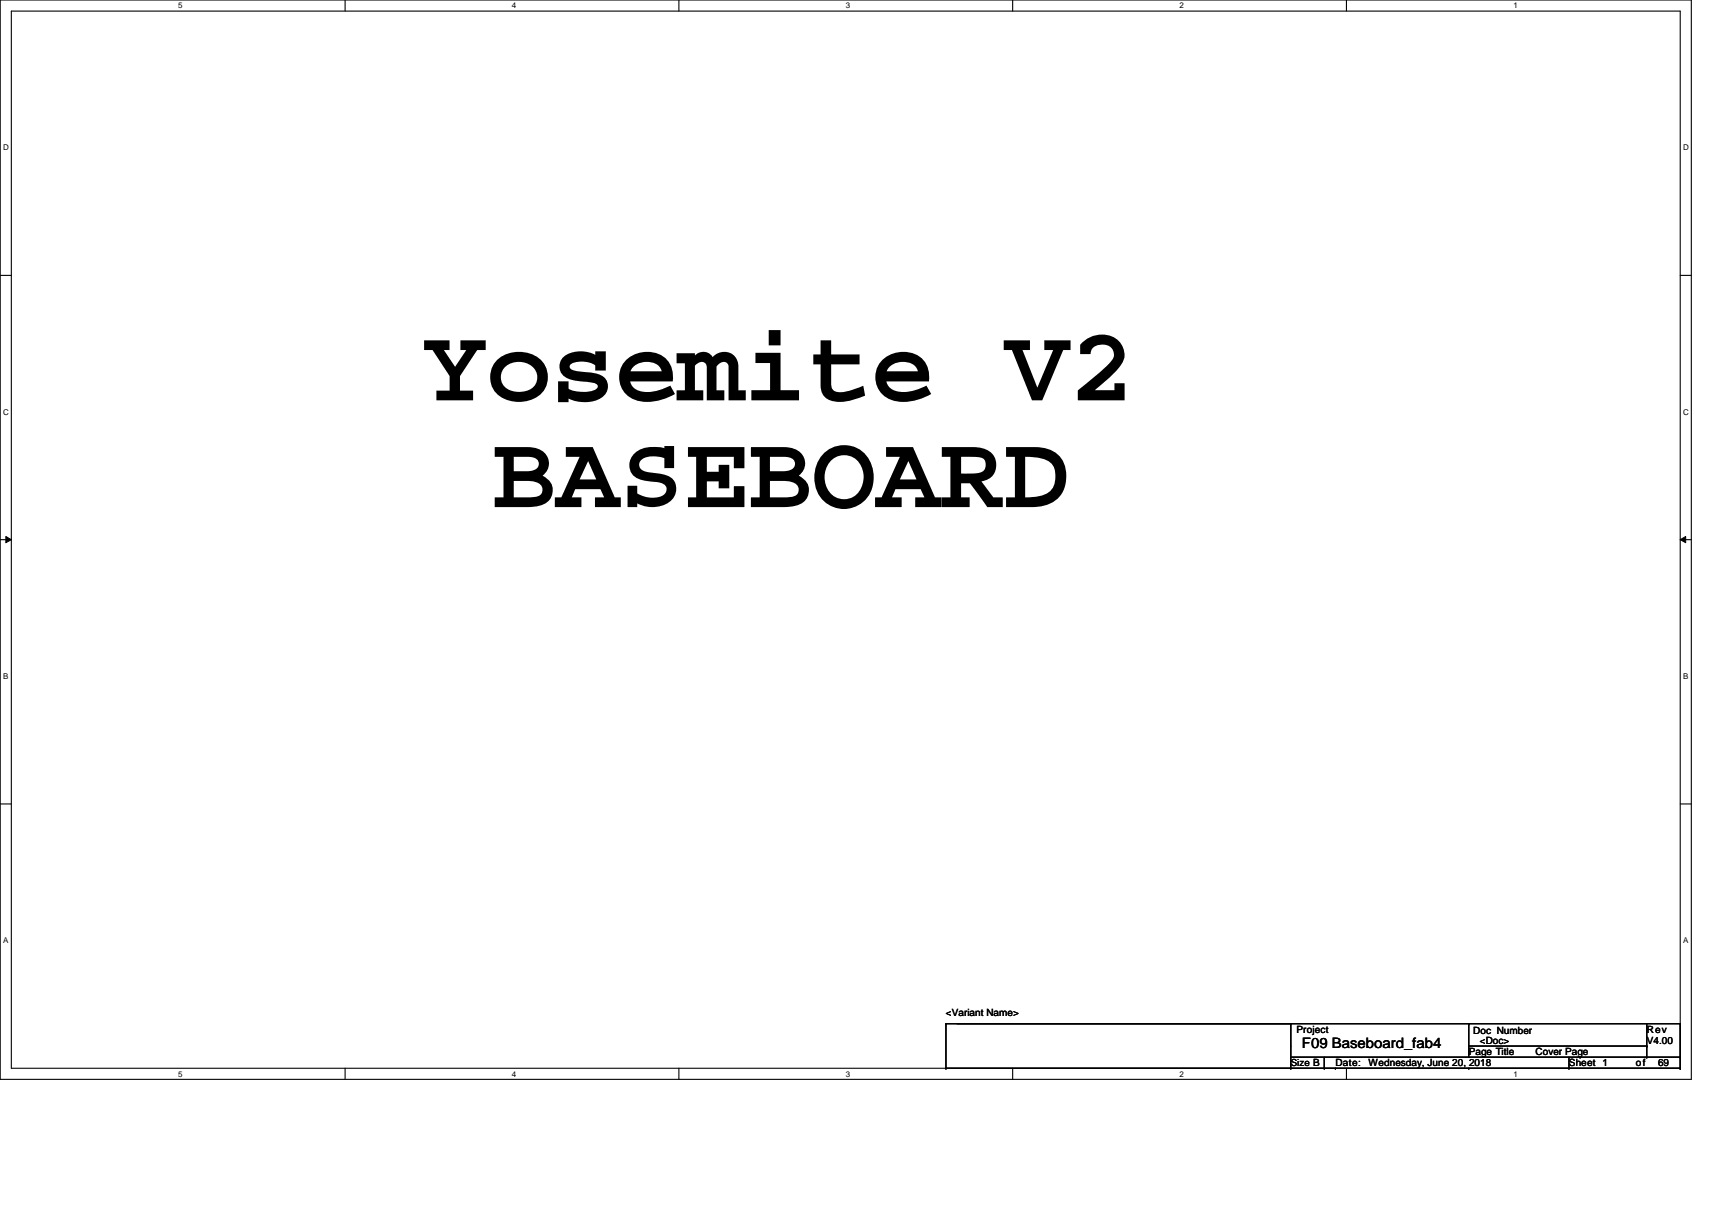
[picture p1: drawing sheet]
<svg xmlns="http://www.w3.org/2000/svg" width="297mm" height="210mm" viewBox="0 0 297 210" stroke-linecap="round" stroke-linejoin="round" font-family="sans-serif">
<defs><g id="words">
<g font-size="18.5">
<text x="73.4" y="69.4">Yosemite V2</text>
<text x="85.3" y="88">BASEBOARD</text>
</g>
<text font-size="2.5" x="225.9" y="181.8">F09 Baseboard_fab4</text>
<g font-size="1.7">
<text x="164.1" y="176.2">&lt;Variant Name&gt;</text>
<text x="224.9" y="179.1">Project</text>
<text x="255.6" y="179.3">Doc Number</text>
<text x="285.7" y="179.1">Rev</text>
<text x="224" y="184.9">Size B</text>
<text x="231.7" y="184.9">Date:</text>
<text x="237.5" y="184.9">Wednesday, June 20, 2018</text>
<text x="254.8" y="183">Page Title</text>
<text x="256.8" y="181.1">&lt;Doc&gt;</text>
<text x="266.4" y="183">Cover Page</text>
<text x="272.2" y="184.9">Sheet 1</text>
<text x="283.8" y="184.9">of</text>
<text x="285.7" y="181.1">V4.00</text>
<text x="287.7" y="184.9">69</text>
</g>
<g font-size="1.4">
<text x="30.9" y="1.5">5</text>
<text x="88.8" y="1.5">4</text>
<text x="146.7" y="1.5">3</text>
<text x="204.7" y="1.5">2</text>
<text x="262.6" y="1.5">1</text>
<text x=".5" y="26.1">D</text>
<text x="292" y="26.1">D</text>
<text x=".5" y="71.9">C</text>
<text x="292" y="71.9">C</text>
<text x=".5" y="117.8">B</text>
<text x="292" y="117.8">B</text>
<text x=".5" y="163.6">A</text>
<text x="292" y="163.6">A</text>
<text x="30.9" y="186.8">5</text>
<text x="88.8" y="186.8">4</text>
<text x="146.7" y="186.8">3</text>
<text x="204.7" y="186.8">2</text>
<text x="262.6" y="186.8">1</text>
</g>
</g></defs>
<path d="M0 0h293.5v187.2h-293.5zM2 1.9h289.5v183.4h-289.5z" fill="none" stroke="#000" stroke-width=".19"/>
<g fill="#fff">
<path d="M30.9 .2h.8v1.6h-.8z"/>
<path d="M30.9 185.5h.8v1.6h-.8z"/>
</g>
<path d="M59.9 0v1.9M59.9 185.3v1.9" fill="none" stroke="#000" stroke-width=".19"/>
<g fill="#fff">
<path d="M88.8 .2h.8v1.6h-.8z"/>
<path d="M88.8 185.5h.8v1.6h-.8z"/>
</g>
<path d="M117.8 0v1.9M117.8 185.3v1.9" fill="none" stroke="#000" stroke-width=".19"/>
<g fill="#fff">
<path d="M146.7 .2h.8v1.6h-.8z"/>
<path d="M146.7 185.5h.8v1.6h-.8z"/>
</g>
<path d="M175.7 0v1.9M175.7 185.3v1.9" fill="none" stroke="#000" stroke-width=".19"/>
<g fill="#fff">
<path d="M204.7 .2h.7v1.6h-.7z"/>
<path d="M204.7 185.5h.7v1.6h-.7z"/>
</g>
<path d="M233.6 0v1.9M233.6 185.3v1.9" fill="none" stroke="#000" stroke-width=".19"/>
<g fill="#fff">
<path d="M262.6 .2h.7v1.6h-.7z"/>
<path d="M262.6 185.5h.7v1.6h-.7z"/>
<path d="M.5 24.8h1v1.6h-1z"/>
<path d="M292 24.8h1v1.6h-1z"/>
<path d="M.5 70.7h1v1.5h-1z"/>
<path d="M292 70.7h1v1.5h-1z"/>
</g>
<path d="M0 47.8h2M291.5 47.8h2" fill="none" stroke="#000" stroke-width=".19"/>
<g fill="#fff">
<path d="M.5 116.5h.9v1.6h-.9z"/>
<path d="M292 116.5h.9v1.6h-.9z"/>
</g>
<path d="M0 93.6h2M291.5 93.6h2" fill="none" stroke="#000" stroke-width=".19"/>
<path d="M1 93.1l1 .5-1 .5zM291.5 93.6l1-.5v1z" fill="#000"/>
<path d="M1 93.1l1 .5-1 .5zM291.5 93.6l1-.5v1z" fill="none" stroke="#000" stroke-width=".17"/>
<g fill="#fff">
<path d="M.5 162.4h.9v1.5h-.9z"/>
<path d="M292 162.4h.9v1.5h-.9z"/>
</g>
<g fill="none" stroke="#000" stroke-width=".19">
<path d="M0 139.5h2M291.5 139.5h2M164.1 177.6h.1M164.1 177.6h127.4M164.1 177.6v7.7M224 177.6h.1M224 177.6v7.7M254.8 177.6h.1M254.8 177.6v5.8M285.7 177.6v5.8M291.5 177.6h.1M291.5 177.6v7.7"/>
<path d="M164.1 185.3h.1M164.1 185.3h127.4M224 185.3h.1M224 183.4h67.5M229.8 185.3h.1M229.8 183.4v1.9M231.7 185.3h.1M254.8 185.3h.1M254.8 181.5h30.9M272.2 185.3h.1M272.2 183.4v1.9M274.1 183.4h.1"/>
<path d="M285.7 181.5h.1M285.7 183.4h.1M291.5 185.3h.1M291.5 183.4h.1"/>
</g>
<use href="#words"/>
</svg>
